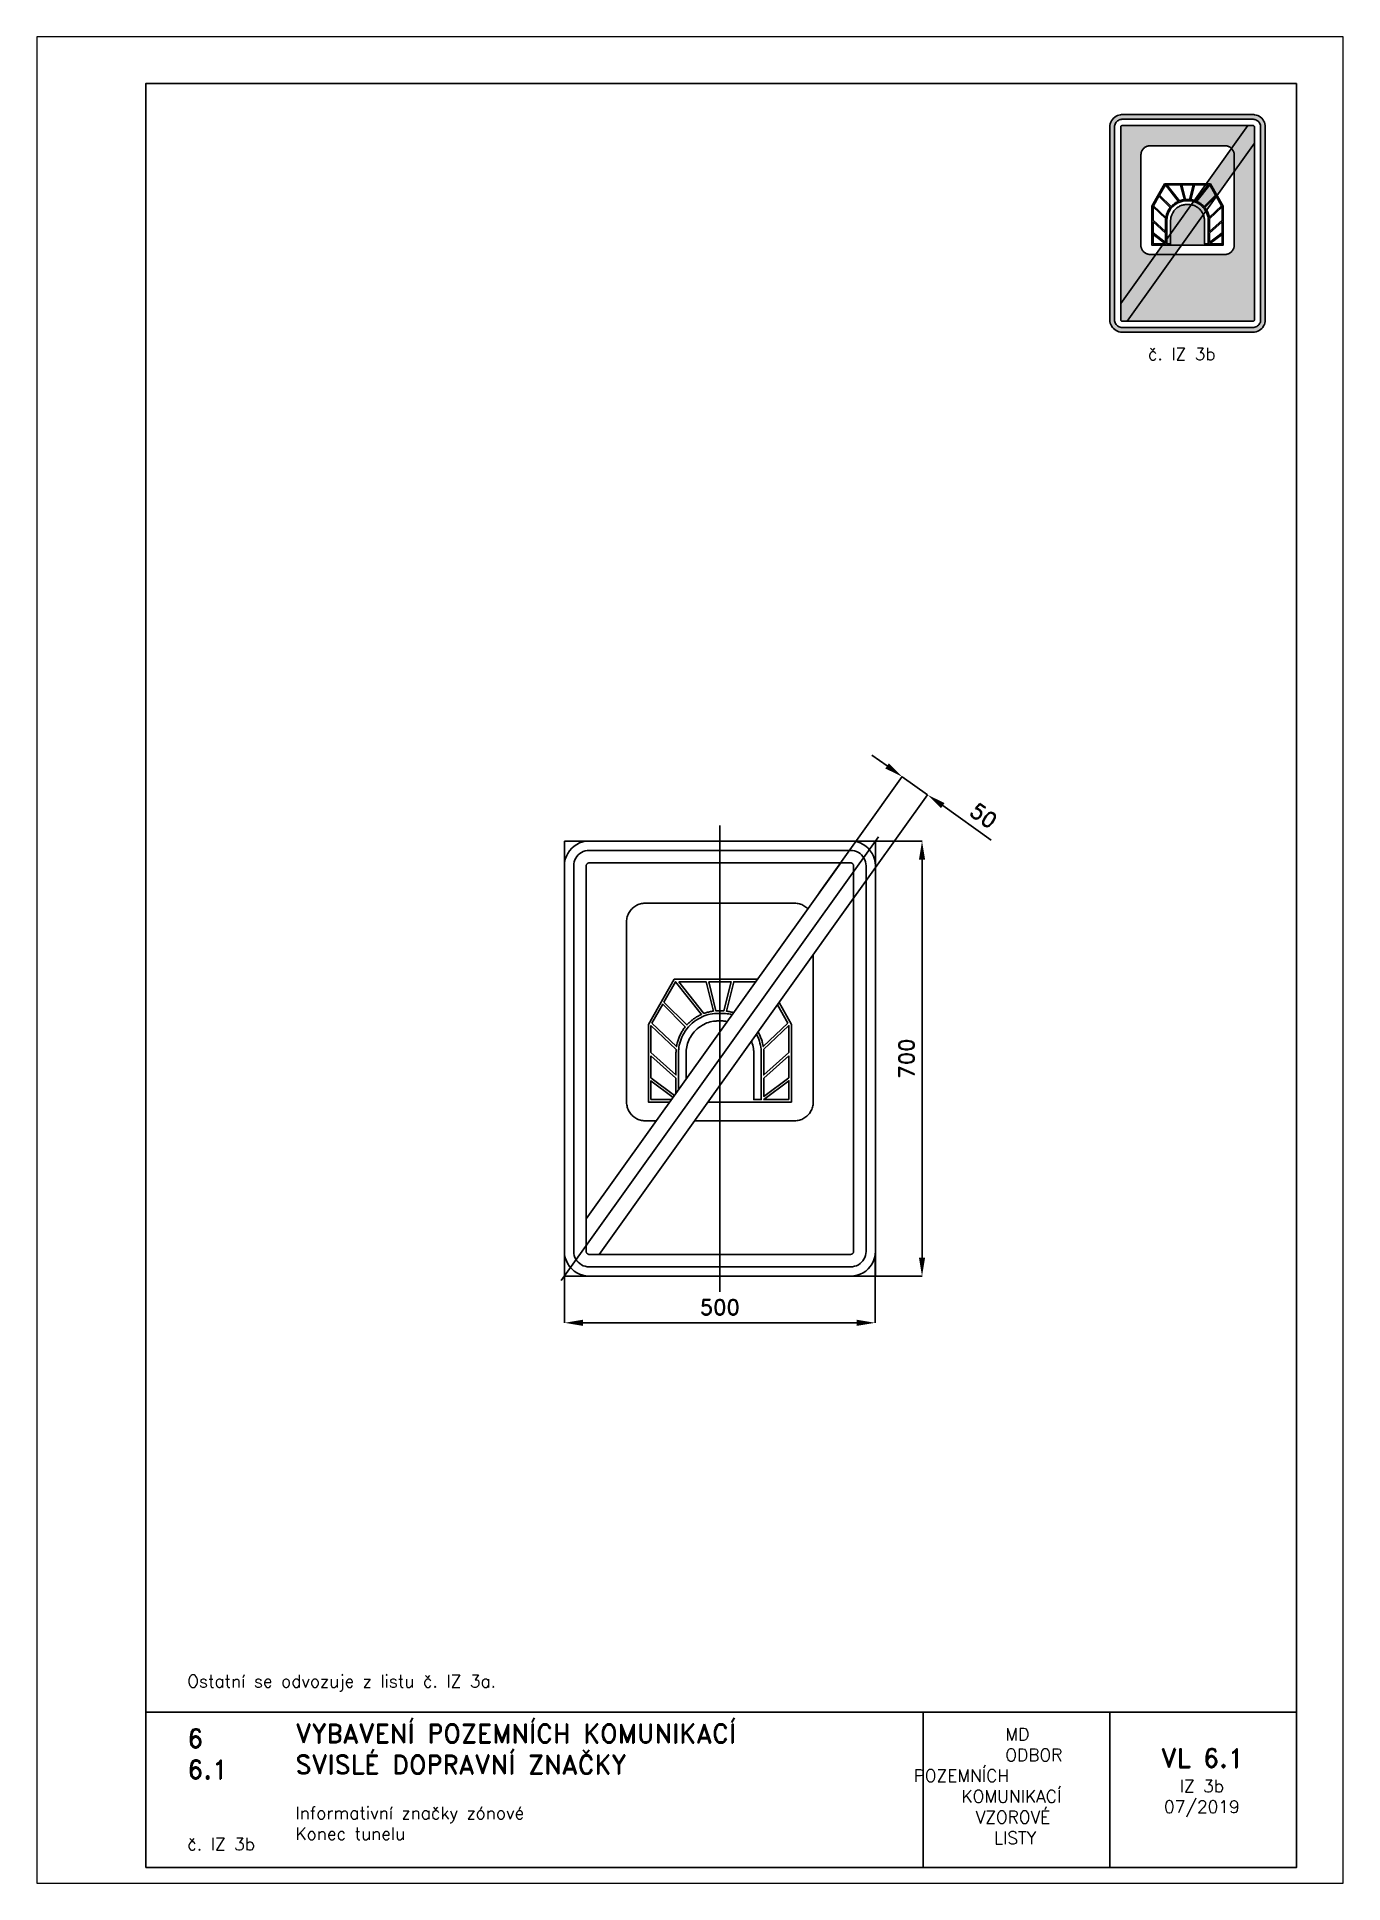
# Paper-space layout 'IZ 3b' of a CAD drawing. Header units: millimetres. Extents: x 0 to 210, y 0 to 297.
# The model-space entities are those that its viewports show. They can reach past a viewport. Long polylines and large blocks are cut down to what shows.
import ezdxf

# ---------------------------------------------------------------- set-up
doc = ezdxf.new("R2010")
doc.units = ezdxf.units.MM
doc.header["$LTSCALE"] = 5
doc.linetypes.add('ČERCHOVANÁX2', pattern=[2, 1, -0.5, 0, -0.5])
for name, color, linetype in [('Kóty', 2, 'Continuous'), ('Rozpiska', 7, 'Continuous'), ('Značka', 7, 'Continuous')]:
    doc.layers.add(name, color=color, linetype=linetype)
doc.layers.add('Rámeček', color=6, linetype='Continuous', plot=False)
doc.styles.get("Standard").update_dxf_attribs({"font": 'romand.shx', "height": 25})
doc.dimstyles.get("Standard").update_dxf_attribs({"dimtxt": 25, "dimasz": 30, "dimexe": 0.18, "dimexo": 0.0625, "dimgap": 12.5, "dimtad": 1, "dimdec": 0, "dimzin": 0, "dimdsep": 46, "dimtxsty": 'Standard', "dimcen": 0.09, "dimadec": 0, "dimazin": 0, "dimtfac": 1, "dimtdec": 0, "dimtofl": 0, "dimtmove": 0, "dimatfit": 3, "dimfxl": 1, "dimtolj": 1, "dimtzin": 0, "dimarcsym": 0})

psp = doc.layouts.new('IZ 3b')

# ---------------------------------------------------------------- texts
at = {"layer": 'Rozpiska', "color": 7, "attachment_point": 1}
for s, width, gutter_width, heights, insert, char_height in [('\\pi6.11905;č. IZ 3b', 25, 75, [0], (172.5, 247.003342), 2), ('\\P\\POstatní se odvozuje z listu č. IZ 3a.', 155.50107322, 100, [0], (24.169718, 40.150125), 2), ('6', 149.0421774, 100, [0], (24.169718, 24.771436), 3), ('{\\C6;VYBAVENÍ POZEMNÍCH KOMUNIKACÍ\\P}SVISLÉ DOPRAVNÍ ZNAČKY{\\H1.34524x; }', 149.0421774, 100, [0], (41.561669, 25.560725), 3), ('\\pi14.7414;{\\C6;MD\\P\\pi2.36044;}ODBOR POZEMNÍCH{\\H1.57143x; }\\P\\pi7.69378;KOMUNIKACÍ{\\H1.5x; }\\P\\pi9.97949;{\\C6;VZOROVÉ\\H1.47619x; \\H0.67742x;\\P\\pi12.93187;LISTY\\H1.26984x; }', 33.10184049, 100, [0], (140.953473, 24.94524), 2), ('\\pi1.03113;{\\H1.5x;\\C6;VL 6.1\\P\\pi4.07873;\\H0.66667x;IZ 3b\\H1.66666x; \\H0.6x;\\P\\pi1.5549;07/2019\\H1.80159x; }', 16.06225437, 100, [0], (179.655062, 21.609752), 2), ('6.1', 149.0421774, 100, [0], (24.169718, 19.777345), 3), ('{\\C6;Informativní značky zónové\\P}Konec tunelu{\\H1.83333x; }', 149.0421774, 100, [0], (41.561669, 12.285052), 2), ('{\\C6;č. IZ 3b}', 13.95660045, 100, [2.666667], (24.169718, 7.277566), 2)]:
    psp.add_mtext_dynamic_manual_height_columns(s, width=width, gutter_width=gutter_width, heights=heights, dxfattribs=dict(at, insert=insert, char_height=char_height))

msp = doc.modelspace()

# ---------------------------------------------------------------- blocks, each defined once
blk = doc.blocks.new('*D1')
at = {"layer": 'Defpoints', "color": 0, "transparency": 16777216}
for p in [(-250, -310), (249.8, -312.89655), (249.8, -425)]:
    blk.add_point(p, dxfattribs=at)
at = {"layer": 'Kóty', "color": 0, "lineweight": -2, "transparency": 16777216}
for p, q in [((-250, -310.0625), (-250, -425.18)), ((249.8, -312.95905), (249.8, -425.18)), ((-220, -425), (219.8, -425))]:
    blk.add_line(p, q, dxfattribs=at)
at = {"layer": 'Kóty', "color": 0, "transparency": 16777216}
for points in [[(-220, -420), (-220, -430), (-250, -425)], [(219.8, -420), (219.8, -430), (249.8, -425)]]:
    blk.add_solid(points, dxfattribs=at)
at = {"layer": 'Kóty', "color": 0, "transparency": 16777216, "insert": (-0.1, -400), "char_height": 25, "attachment_point": 5}
blk.add_mtext('\\A1;500', dxfattribs=at)
blk = doc.blocks.new('*D2')
at = {"layer": 'Defpoints', "color": 0, "transparency": 16777216}
for p in [(185.2, 350), (325, 350), (210, -350)]:
    blk.add_point(p, dxfattribs=at)
at = {"layer": 'Kóty', "color": 0, "lineweight": -2, "transparency": 16777216}
for p, q in [((185.3, 350), (325.2, 350)), ((325, -320), (325, 320)), ((210.1, -350), (325.2, -350))]:
    blk.add_line(p, q, dxfattribs=at)
at = {"layer": 'Kóty', "color": 0, "transparency": 16777216}
for points in [[(320, 320), (330, 320), (325, 350)], [(320, -320), (330, -320), (325, -350)]]:
    blk.add_solid(points, dxfattribs=at)
at = {"layer": 'Kóty', "color": 0, "transparency": 16777216, "insert": (300, 0), "char_height": 25, "attachment_point": 5, "rotation": 90}
blk.add_mtext('\\A1;700', dxfattribs=at)
blk = doc.blocks.new('*D3')
at = {"layer": 'Defpoints', "color": 0, "transparency": 16777216}
for p in [(333.9, 424.4), (159.6, 266.5), (200.3, 237.4)]:
    blk.add_point(p, dxfattribs=at)
at = {"layer": 'Kóty', "color": 0, "lineweight": -2, "transparency": 16777216}
for p, q in [((268.8, 470.9), (244.4, 488.4)), ((159.7, 266.6), (293.3, 453.6)), ((200.4, 237.5), (334, 424.6)), ((358.3, 407), (436, 351.5))]:
    blk.add_line(p, q, dxfattribs=at)
at = {"layer": 'Kóty', "color": 0, "transparency": 16777216}
for points in [[(271.7, 475), (265.9, 466.8), (293.2, 453.5)], [(361.2, 411.1), (355.4, 402.9), (333.9, 424.4)]]:
    blk.add_solid(points, dxfattribs=at)
at = {"layer": 'Kóty', "color": 0, "transparency": 16777216, "insert": (423.9, 390.9), "char_height": 25, "attachment_point": 5, "rotation": 324.4623}
blk.add_mtext('\\A1;50', dxfattribs=at)

# ---------------------------------------------------------------- dimensions: what is measured, and where the dimension line sits
at = {"layer": 'Kóty'}
dim = msp.add_aligned_dim(p1=(159.6, 266.5), p2=(200.3, 237.4), distance=229.8, dimstyle='Standard', dxfattribs=at)
dim.commit()
dim.dimension.update_dxf_attribs({"geometry": '*D3', "text_midpoint": (423.9, 390.9)})
dim = msp.add_linear_dim(base=(325, 350), p1=(210, -350), p2=(185.2, 350), angle=90, dimstyle='Standard', dxfattribs=at)
dim.commit()
dim.dimension.update_dxf_attribs({"geometry": '*D2', "text_midpoint": (300, 0)})
dim = msp.add_linear_dim(base=(249.8, -425), p1=(-250, -310), p2=(249.8, -312.9), dimstyle='Standard', dxfattribs=at)
dim.commit()
dim.dimension.update_dxf_attribs({"geometry": '*D1', "text_midpoint": (-0.1, -400)})

# ---------------------------------------------------------------- linework, layer by layer
at = {"layer": 'Kóty'}
msp.add_lwpolyline([(293.2, 453.5), (333.9, 424.4)], dxfattribs=at)
at = {"layer": 'Značka', "color": 6, "linetype": 'ČERCHOVANÁX2', "ltscale": 5}
for points in [[(-255, -356.9), (255, 356.9)], [(0, -375), (0, 375)]]:
    msp.add_lwpolyline(points, dxfattribs=at)
at = {"layer": 'Značka', "color": 5}
for points in [[(-210, -350), (-210.2, -350), (-210.3, -350, -0.032172), (-215.5, -349.6), (-220.6, -348.6), (-225.5, -346.9), (-230.1, -344.6), (-234.4, -341.7), (-238.3, -338.3), (-241.7, -334.4), (-244.6, -330.1), (-246.9, -325.5), (-248.6, -320.6), (-249.7, -315.5), (-250, -310.3), (-250, -310.2), (-250, -310), (-250, 310), (-250, 310.2), (-250, 310.3), (-249.6, 315.5), (-248.6, 320.6), (-246.9, 325.5), (-244.6, 330.1), (-241.7, 334.4), (-238.3, 338.3), (-234.4, 341.7), (-230.1, 344.6), (-225.5, 346.9), (-220.6, 348.6), (-215.5, 349.7, -0.036731), (-210.3, 350), (-210.2, 350), (-210, 350), (210, 350), (210.2, 350), (210.3, 350, -0.032172), (215.5, 349.6), (220.6, 348.6), (225.5, 346.9), (230.1, 344.6), (234.4, 341.7), (238.3, 338.3), (241.7, 334.4), (244.6, 330.1), (246.9, 325.5), (248.6, 320.6), (249.7, 315.5), (250, 310.3), (250, 310.2), (250, 310), (250, -310), (250, -310.2), (250, -310.3), (249.6, -315.5), (248.6, -320.6), (246.9, -325.5), (244.6, -330.1), (241.7, -334.4), (238.3, -338.3), (234.4, -341.7), (230.1, -344.6), (225.5, -346.9), (220.6, -348.6), (215.5, -349.7, -0.036734), (210.3, -350), (210.2, -350), (210, -350), (-210, -350)], [(-210, -335), (-210.1, -335), (-210.2, -335, -0.03216), (-213.4, -334.8), (-216.6, -334.1), (-219.7, -333.1), (-222.6, -331.6), (-225.3, -329.8), (-227.7, -327.7), (-229.8, -325.3), (-231.6, -322.6), (-233.1, -319.7), (-234.1, -316.6), (-234.8, -313.4), (-235, -310.2), (-235, -310.1), (-235, -310), (-235, 310), (-235, 310.1), (-235, 310.2), (-234.8, 313.4), (-234.1, 316.6), (-233.1, 319.7), (-231.6, 322.6), (-229.8, 325.3), (-227.7, 327.7), (-225.3, 329.8), (-222.6, 331.6), (-219.7, 333.1), (-216.6, 334.1), (-213.4, 334.8, -0.036729), (-210.2, 335), (-210.1, 335), (-210, 335), (210, 335), (210.1, 335), (210.2, 335, -0.032179), (213.4, 334.8), (216.6, 334.1), (219.7, 333.1), (222.6, 331.6), (225.3, 329.8), (227.7, 327.7), (229.8, 325.3), (231.6, 322.6), (233.1, 319.7), (234.1, 316.6), (234.8, 313.4), (235, 310.2), (235, 310.1), (235, 310), (235, -310), (235, -310.1), (235, -310.2), (234.8, -313.4), (234.1, -316.6), (233.1, -319.7), (231.6, -322.6), (229.8, -325.3), (227.7, -327.7), (225.3, -329.8), (222.6, -331.6), (219.7, -333.1), (216.6, -334.1), (213.4, -334.8), (210.2, -335), (210.1, -335), (210, -335), (-210, -335)], [(-120, -100), (-120.1, -100), (-120.2, -100, -0.032179), (-124.1, -99.7, -0.03545), (-127.9, -98.9, -0.036265), (-131.6, -97.7, -0.034416), (-135.1, -95.9, -0.033726), (-138.3, -93.8, -0.034084), (-141.2, -91.2, -0.034206), (-143.8, -88.3, -0.034232), (-145.9, -85.1, -0.034049), (-147.7, -81.6, -0.033414), (-148.9, -77.9, -0.034126), (-149.7, -74.1, -0.036749), (-150, -70.2), (-150, -70.1), (-150, -70), (-150, 220), (-150, 220.1), (-150, 220.2, -0.03218), (-149.7, 224.1, -0.035444), (-148.9, 227.9, -0.036268), (-147.7, 231.6, -0.03441), (-145.9, 235.1, -0.03371), (-143.8, 238.3, -0.034082), (-141.2, 241.2, -0.034212), (-138.3, 243.8, -0.034232), (-135.1, 245.9, -0.034029), (-131.6, 247.7, -0.033416), (-127.9, 248.9, -0.034113), (-124.1, 249.7, -0.036749), (-120.2, 250), (-120.1, 250), (-120, 250), (120, 250), (120.1, 250), (120.2, 250, -0.032179), (124.1, 249.7, -0.035456), (127.9, 248.9, -0.036267), (131.6, 247.7, -0.034428), (135.1, 245.9, -0.033733), (138.3, 243.8, -0.034076), (141.2, 241.2, -0.002622), (141.4, 241, -0.002622)], [(150, 167), (150, -70), (150, -70.1), (150, -70.2, -0.032179), (149.7, -74.1, -0.035456), (148.9, -77.9, -0.036267), (147.7, -81.6, -0.034428), (145.9, -85.1, -0.033733), (143.8, -88.3, -0.034076), (141.2, -91.2, -0.034203), (138.3, -93.8, -0.034226), (135.1, -95.9, -0.034049), (131.6, -97.7, -0.033417), (127.9, -98.9, -0.034126), (124.1, -99.7, -0.036741), (120.2, -100), (120.1, -100), (120, -100), (-40.7, -100)], [(-89.9, 91), (-53, 54.1), (-52, 55.2), (-51, 56.3, -0.022712), (-46.8, 60.2, -0.021941), (-42.3, 63.8, -0.02274), (-37.4, 67.1, -0.025175), (-32.3, 69.8), (-31, 70.4), (-29.7, 71), (-71.3, 123.7), (-89.9, 91)], [(-66.2, 123.7), (-22.2, 123.7), (-10.4, 76.4), (-11.2, 76.3), (-11.9, 76.2, 0.012468), (-15.1, 75.6, 0.012044), (-18.2, 74.9, 0.012451), (-21.3, 74.1, 0.013819), (-24.3, 73.2), (-25.1, 72.9), (-25.8, 72.6), (-66.2, 123.7)], [(57.6, 123.7), (22.2, 123.7), (10.4, 76.4), (11.2, 76.3), (11.9, 76.2, -0.012468), (15.1, 75.6, -0.012044), (18.2, 74.9, -0.012451), (21.3, 74.1, -0.003583), (22.1, 73.9)], [(-109.3, 57), (-69.7, 19.4, -0.001751), (-69.4, 21.2, -0.00523), (-69, 22.9, -0.027342), (-67.2, 29.6, -0.026465), (-64.7, 36.1, -0.027411), (-61.6, 42.4, -0.030338), (-57.8, 48.3), (-56.7, 49.7), (-55.6, 51.1), (-92, 87.4), (-109.3, 57)], [(19.7, 70.6, 0.050287), (8.8, 72.5, 0.012219), (5.4, 72.7), (2, 72.8), (-2, 72.8), (-5.4, 72.7, 0.010754), (-8.8, 72.5, 0.055712), (-22, 69.8, 0.056163), (-34.3, 64.2, 0.069692), (-47.7, 54, 0.068357), (-57.9, 40.6, 0.056428), (-63.6, 28.2, 0.061122), (-66.2, 15, 0.0122), (-66.5, 11.7, 0.004078), (-66.6, 8.3), (-66.6, -50.2)], [(-54.5, -33.3), (-54.5, 8.3, -0.003561), (-54.4, 11, -0.010733), (-54.2, 13.8, -0.055718), (-52, 24.5, -0.056167), (-47.4, 34.5, -0.069687), (-39.2, 45.4, -0.068351), (-28.2, 53.7, -0.056425), (-18.2, 58.3, -0.061123), (-7.5, 60.4, -0.012192), (-4.8, 60.6), (-2, 60.7), (2, 60.7), (4.8, 60.6, -0.010744), (7.5, 60.4, -0.023121), (12, 59.8, -0.023121)], [(-111, 10.1), (-70.6, -26.2), (-70.6, 8.3), (-70.6, 8.6), (-70.6, 8.9, -0.004826), (-70.6, 10.1, -0.004679), (-70.5, 11.4, -0.004857), (-70.5, 12.6, -0.00536), (-70.4, 13.9, -0.000981), (-70.4, 14.2), (-70.3, 14.5), (-111, 53.1), (-111, 10.1)], [(50.7, 28, -0.01923), (52, 24.5, -0.061124), (54.2, 13.8, -0.012204), (54.4, 11, -0.004073), (54.5, 8.3), (54.5, -66), (66.6, -66), (66.6, 8.3, 0.00358), (66.5, 11.7, 0.010725), (66.2, 15, 0.055715), (63.5, 28.2, 0.049621), (58.7, 39.2)], [(109.3, 57), (69.7, 19.4), (69.4, 21.2, 0.00523), (69, 22.9, 0.027342), (67.2, 29.6, 0.026465), (64.7, 36.1, 0.027411), (61.6, 42.4, 0.002164), (61.3, 42.8, 0.002164)], [(111, 10.1), (70.6, -26.2), (70.6, 8.3), (70.6, 8.6), (70.6, 8.9, 0.004826), (70.6, 10.1, 0.004679), (70.5, 11.4, 0.004857), (70.5, 12.6, 0.00536), (70.4, 13.9), (70.4, 14.2), (70.3, 14.5), (111, 53.1), (111, 10.1)]]:
    msp.add_lwpolyline(points, format="xyb", dxfattribs=at)
at = {"layer": 'Značka', "color": 6, "linetype": 'ČERCHOVANÁX2', "ltscale": 5}
msp.add_lwpolyline([(-250, -350), (250, -350), (250, 350), (-250, 350)], close=True, dxfattribs=at)
at = {"layer": 'Značka', "color": 5}
for points in [[(-210, -315), (210, -315), (210, -315), (210, -315), (210.7, -315), (211.3, -314.8), (211.9, -314.6), (212.5, -314.3), (213.1, -314), (213.5, -313.5), (214, -313.1), (214.3, -312.5), (214.6, -311.9), (214.8, -311.3), (215, -310.7), (215, -310), (215, -310), (215, -310), (215, 310), (215, 310), (215, 310), (215, 310.7), (214.8, 311.3), (214.6, 311.9), (214.3, 312.5), (214, 313), (213.5, 313.5), (213.1, 314), (212.5, 314.3), (211.9, 314.6), (211.3, 314.8), (210.7, 315), (210, 315), (210, 315), (210, 315), (-210, 315), (-210, 315), (-210, 315), (-210.7, 315), (-211.3, 314.8), (-211.9, 314.6), (-212.5, 314.3), (-213.1, 314), (-213.5, 313.5), (-214, 313), (-214.3, 312.5), (-214.6, 311.9), (-214.8, 311.3), (-215, 310.7), (-215, 310), (-215, 310), (-215, 310), (-215, -310), (-215, -310), (-215, -310), (-215, -310.7), (-214.8, -311.3), (-214.6, -311.9), (-214.3, -312.5), (-214, -313.1), (-213.5, -313.5), (-213.1, -314), (-212.5, -314.3), (-211.9, -314.6), (-211.3, -314.8), (-210.7, -315), (-210, -315), (-210, -315), (-210, -315)], [(-73.6, 127.7), (-115, 55.1), (-115, -70), (-80.7, -70)], [(60.5, 127.7), (-73.6, 127.7)], [(-18, 123.7), (18, 123.7), (6.3, 76.7), (6.1, 76.8), (5.9, 76.8), (5, 76.8), (4.2, 76.8), (3.3, 76.9), (2.4, 76.9), (2.2, 76.9), (2, 76.9), (-2, 76.9), (-2.2, 76.9), (-2.4, 76.9), (-3.3, 76.9), (-4.2, 76.8), (-5, 76.8), (-5.9, 76.8), (-6.1, 76.8), (-6.3, 76.7), (-18, 123.7)], [(-19.3, -70), (0, -70), (115, -70), (115, 55.1), (95.1, 90.1)], [(92.5, 86.5), (109.3, 57)], [(-111, 4.6), (-70.6, -31.7), (-70.6, -55.8)], [(-73, -59.2), (-111, -30.7), (-111, 4.6)], [(111, 4.6), (70.6, -31.7), (70.6, -60.9), (111, -30.7), (111, 4.6)], [(-75.3, -62.4), (-111, -35.7), (-111, -66)], [(111, -66), (70.6, -66), (111, -35.7), (111, -66)], [(-111, -66), (-77.8, -66)], [(-102.2, -100), (-120, -100)]]:
    msp.add_lwpolyline(points, dxfattribs=at)
at = {"layer": 'Značka', "color": 1}
msp.add_lwpolyline([(-194.3, -315), (215, 258), (215, 310), (215, 310), (215, 310), (214.9, 310.7), (214.8, 311.3), (214.6, 311.9), (214.3, 312.5), (214, 313), (213.5, 313.5), (213.1, 314), (212.5, 314.3), (211.9, 314.6), (211.9, 314.6), (211.9, 314.6), (211.8, 314.7), (211.6, 314.7), (211.5, 314.8), (211.3, 314.8), (211.2, 314.9), (211, 314.9), (210.8, 314.9), (210.7, 315), (210.5, 315), (210.4, 315), (210.2, 315), (210.1, 315), (210.1, 315), (210, 315), (210, 315), (210, 315), (194.3, 315), (-215, -258), (-215, -310), (-215, -310), (-215, -310), (-215, -310.7), (-214.8, -311.3), (-214.6, -311.9), (-214.3, -312.5), (-214, -313.1), (-213.5, -313.5), (-213.1, -314), (-212.5, -314.3), (-211.9, -314.6), (-211.3, -314.8), (-211.3, -314.8), (-211.3, -314.8), (-211.1, -314.9), (-211, -314.9), (-210.8, -314.9), (-210.7, -315), (-210.5, -315), (-210.4, -315), (-210.2, -315), (-210.1, -315), (-210.1, -315), (-210, -315), (-210, -315), (-210, -315), (-194.3, -315)], dxfattribs=at)

msp.set_redraw_order([(e.dxf.handle, doc.entitydb.next_handle()) for e in msp.query("TEXT MTEXT ATTDEF DIMENSION ARC_DIMENSION")])  # texts and dimensions are drawn at this point

# ---------------------------------------------------------------- hatches: boundary and pattern name
at = {"layer": 'Značka'}
h = psp.add_hatch(color=170, dxfattribs=at)
h.dxf.hatch_style = 1
edge = h.paths.add_edge_path(flags=0)
edge.add_line((179, 262), (178.9941, 262))
edge.add_line((178.9941, 262), (178.9882, 262.00005))
edge.add_arc((178.996536, 263.509733), 1.509706, 262.31125373, 269.68363912, ccw=False)
edge.add_arc((178.977942, 263.374087), 1.372792, 254.20184104, 262.32289021, ccw=False)
edge.add_arc((178.940715, 263.351725), 1.341469, 247.16411079, 255.47186456, ccw=False)
edge.add_arc((178.968565, 263.417997), 1.413355, 239.28176133, 247.16621556, ccw=False)
edge.add_arc((178.963946, 263.453736), 1.441891, 232.43846883, 240.16503875, ccw=False)
edge.add_arc((178.954306, 263.441753), 1.426516, 224.64346362, 232.45196399, ccw=False)
edge.add_arc((178.937503, 263.452011), 1.421897, 217.57699165, 225.41339691, ccw=False)
edge.add_arc((178.93629, 263.450999), 1.420319, 209.7320427, 217.57446843, ccw=False)
edge.add_arc((178.933016, 263.471112), 1.427579, 202.69787264, 210.49820066, ccw=False)
edge.add_arc((178.959345, 263.481941), 1.456047, 195.03619981, 202.69120773, ccw=False)
edge.add_arc((178.92624, 263.49355), 1.427225, 188.01293858, 195.83109924, ccw=False)
edge.add_arc((178.821768, 263.479039), 1.321749, 179.60289096, 188.02133017, ccw=False)
edge.add_line((177.50005, 263.4882), (177.5, 263.4941))
edge.add_line((177.5, 263.4941), (177.5, 263.5))
edge.add_line((177.5, 263.5), (177.5, 278))
edge.add_line((177.5, 278), (177.5, 278.0059))
edge.add_line((177.5, 278.0059), (177.50005, 278.0118))
edge.add_arc((179.009705, 278.003466), 1.509678, 172.31118505, 179.68370781, ccw=False)
edge.add_arc((178.874295, 278.022015), 1.373004, 164.20247051, 172.32226075, ccw=False)
edge.add_arc((178.851627, 278.059318), 1.341366, 157.16379036, 165.47218499, ccw=False)
edge.add_arc((178.918206, 278.031329), 1.413589, 149.28241373, 157.16556316, ccw=False)
edge.add_arc((178.954312, 278.03567), 1.442583, 142.4403231, 150.16318447, ccw=False)
edge.add_arc((178.941825, 278.04563), 1.426612, 134.64372688, 142.45170074, ccw=False)
edge.add_arc((178.95186, 278.062669), 1.421669, 127.57636213, 135.41402642, ccw=False)
edge.add_arc((178.951004, 278.063703), 1.420327, 119.73206559, 127.57444554, ccw=False)
edge.add_arc((178.971481, 278.066248), 1.428399, 112.70011604, 120.49595727, ccw=False)
edge.add_arc((178.981903, 278.040766), 1.45593, 105.03589076, 112.69151678, ccw=False)
edge.add_arc((178.993665, 278.073219), 1.427776, 98.01444943, 105.82958839, ccw=False)
edge.add_arc((178.979039, 278.178232), 1.321749, 89.60289096, 98.02133017, ccw=False)
edge.add_line((178.9882, 279.49995), (178.9941, 279.5))
edge.add_line((178.9941, 279.5), (179, 279.5))
edge.add_line((179, 279.5), (191, 279.5))
edge.add_line((191, 279.5), (191.0059, 279.5))
edge.add_line((191.0059, 279.5), (191.0118, 279.49995))
edge.add_arc((191.003465, 277.990281), 1.509692, 82.31121939, 89.68367347, ccw=False)
edge.add_arc((191.022111, 278.126167), 1.372533, 74.20107425, 82.32365701, ccw=False)
edge.add_arc((191.059302, 278.148324), 1.341418, 67.16395058, 75.47202478, ccw=False)
edge.add_arc((191.031662, 278.082454), 1.412852, 59.28035352, 67.16762337, ccw=False)
edge.add_arc((191.036206, 278.046492), 1.441618, 52.43773628, 60.1657713, ccw=False)
edge.add_arc((191.045466, 278.05799), 1.426859, 44.64440218, 52.45102543, ccw=False)
edge.add_arc((191.062435, 278.047934), 1.42198, 37.57722056, 45.41316799, ccw=False)
edge.add_arc((191.063102, 278.048596), 1.421048, 29.73405715, 37.57245398, ccw=False)
edge.add_arc((191.065907, 278.028348), 1.42878, 22.70115762, 30.49491569, ccw=False)
edge.add_arc((191.040721, 278.018081), 1.455978, 15.03601667, 22.69139087, ccw=False)
edge.add_arc((191.073129, 278.006316), 1.427868, 8.01470123, 15.82933658, ccw=False)
edge.add_arc((191.178204, 278.020959), 1.321778, -0.39701749, 8.02123862, ccw=False)
edge.add_line((192.49995, 278.0118), (192.5, 278.0059))
edge.add_line((192.5, 278.0059), (192.5, 278))
edge.add_line((192.5, 278), (192.5, 263.5))
edge.add_line((192.5, 263.5), (192.5, 263.4941))
edge.add_line((192.5, 263.4941), (192.49995, 263.4882))
edge.add_arc((190.990281, 263.496535), 1.509692, 352.31121939, 359.68367347, ccw=False)
edge.add_arc((191.126167, 263.477889), 1.372533, 344.20107425, 352.32365701, ccw=False)
edge.add_arc((191.148324, 263.440698), 1.341418, 337.16395058, 345.47202478, ccw=False)
edge.add_arc((191.082454, 263.468338), 1.412852, 329.28035352, 337.16762337, ccw=False)
edge.add_arc((191.046492, 263.463794), 1.441618, 322.43773628, 330.1657713, ccw=False)
edge.add_arc((191.05799, 263.454534), 1.426859, 314.64440218, 322.45102543, ccw=False)
edge.add_arc((191.047903, 263.437599), 1.422026, 307.57734646, 315.41304209, ccw=False)
edge.add_arc((191.048849, 263.436518), 1.420592, 299.73279812, 307.57371301, ccw=False)
edge.add_arc((191.028888, 263.433016), 1.427579, 292.69787264, 300.49820066, ccw=False)
edge.add_arc((191.018111, 263.459193), 1.455886, 285.03577629, 292.69163125, ccw=False)
edge.add_arc((191.00645, 263.42624), 1.427225, 278.01293858, 285.83109924, ccw=False)
edge.add_arc((191.020942, 263.322051), 1.322033, 269.60379502, 278.02042611, ccw=False)
edge.add_line((191.0118, 262.00005), (191.0059, 262))
edge.add_line((191.0059, 262), (191, 262))
edge.add_line((191, 262), (179, 262))
edge = h.paths.add_edge_path()
edge.add_line((174.5, 249.5), (174.49, 249.500025))
edge.add_line((174.49, 249.500025), (174.485, 249.50006))
edge.add_arc((174.495429, 251.527429), 2.027396, 262.33462739, 269.70527279, ccw=False)
edge.add_line((174.225, 249.51815), (173.97, 249.570885))
edge.add_line((173.97, 249.570885), (173.725, 249.653865))
edge.add_line((173.725, 249.653865), (173.495, 249.770575))
edge.add_line((173.495, 249.770575), (173.28, 249.9143))
edge.add_line((173.28, 249.9143), (173.085, 250.085785))
edge.add_line((173.085, 250.085785), (172.915, 250.27987))
edge.add_line((172.915, 250.27987), (172.77, 250.49547))
edge.add_line((172.77, 250.49547), (172.655, 250.726975))
edge.add_line((172.655, 250.726975), (172.57, 250.972255))
edge.add_line((172.57, 250.972255), (172.515, 251.226165))
edge.add_line((172.515, 251.226165), (172.5, 251.4843))
edge.add_line((172.5, 251.4843), (172.5, 251.49215))
edge.add_line((172.5, 251.49215), (172.5, 251.5))
edge.add_line((172.5, 251.5), (172.5, 282.5))
edge.add_line((172.5, 282.5), (172.5, 282.50785))
edge.add_line((172.5, 282.50785), (172.5, 282.5157))
edge.add_line((172.5, 282.5157), (172.52, 282.77395))
edge.add_line((172.52, 282.77395), (172.57, 283.02775))
edge.add_line((172.57, 283.02775), (172.655, 283.2732))
edge.add_line((172.655, 283.2732), (172.77, 283.50455))
edge.add_line((172.77, 283.50455), (172.915, 283.7201))
edge.add_line((172.915, 283.7201), (173.085, 283.9142))
edge.add_line((173.085, 283.9142), (173.28, 284.08585))
edge.add_line((173.28, 284.08585), (173.495, 284.22945))
edge.add_line((173.495, 284.22945), (173.725, 284.3453))
edge.add_line((173.725, 284.3453), (173.97, 284.4291))
edge.add_line((173.97, 284.4291), (174.225, 284.4827))
edge.add_arc((174.472249, 282.724095), 1.775901, 89.58860905, 98.00297429, ccw=False)
edge.add_line((174.485, 284.49995), (174.49, 284.5))
edge.add_line((174.49, 284.5), (174.5, 284.5))
edge.add_line((174.5, 284.5), (195.5, 284.5))
edge.add_line((195.5, 284.5), (195.51, 284.5))
edge.add_line((195.51, 284.5), (195.515, 284.49995))
edge.add_arc((195.504494, 282.472576), 2.027402, 82.33243433, 89.70307973, ccw=False)
edge.add_line((195.775, 284.48185), (196.03, 284.4291))
edge.add_line((196.03, 284.4291), (196.275, 284.34615))
edge.add_line((196.275, 284.34615), (196.505, 284.22945))
edge.add_line((196.505, 284.22945), (196.72, 284.0857))
edge.add_line((196.72, 284.0857), (196.915, 283.9142))
edge.add_line((196.915, 283.9142), (197.085, 283.72015))
edge.add_line((197.085, 283.72015), (197.23, 283.50455))
edge.add_line((197.23, 283.50455), (197.345, 283.273))
edge.add_line((197.345, 283.273), (197.43, 283.02775))
edge.add_line((197.43, 283.02775), (197.485, 282.77385))
edge.add_line((197.485, 282.77385), (197.5, 282.5157))
edge.add_line((197.5, 282.5157), (197.5, 282.50785))
edge.add_line((197.5, 282.50785), (197.5, 282.5))
edge.add_line((197.5, 282.5), (197.5, 251.5))
edge.add_line((197.5, 251.5), (197.5, 251.49215))
edge.add_line((197.5, 251.49215), (197.5, 251.4843))
edge.add_line((197.5, 251.4843), (197.48, 251.226045))
edge.add_line((197.48, 251.226045), (197.43, 250.972255))
edge.add_line((197.43, 250.972255), (197.345, 250.72682))
edge.add_line((197.345, 250.72682), (197.23, 250.49547))
edge.add_line((197.23, 250.49547), (197.085, 250.279915))
edge.add_line((197.085, 250.279915), (196.915, 250.085785))
edge.add_line((196.915, 250.085785), (196.72, 249.91414))
edge.add_line((196.72, 249.91414), (196.505, 249.770575))
edge.add_line((196.505, 249.770575), (196.275, 249.654695))
edge.add_line((196.275, 249.654695), (196.03, 249.570885))
edge.add_line((196.03, 249.570885), (195.775, 249.51729))
edge.add_arc((195.527897, 251.27576), 1.775747, 269.58387766, 277.99892953, ccw=False)
edge.add_line((195.515, 249.50006), (195.51, 249.50002))
edge.add_line((195.51, 249.50002), (195.5, 249.5))
edge.add_line((195.5, 249.5), (174.5, 249.5))
edge = h.paths.add_edge_path(flags=16)
edge.add_line((174.5, 250.25), (174.495, 250.250015))
edge.add_line((174.495, 250.250015), (174.49, 250.25004))
edge.add_arc((174.49779, 251.498183), 1.248168, 262.2744055, 269.64241802, ccw=False)
edge.add_line((174.33, 250.261345), (174.17, 250.294305))
edge.add_line((174.17, 250.294305), (174.015, 250.346165))
edge.add_line((174.015, 250.346165), (173.87, 250.41911))
edge.add_line((173.87, 250.41911), (173.735, 250.50894))
edge.add_line((173.735, 250.50894), (173.615, 250.616115))
edge.add_line((173.615, 250.616115), (173.51, 250.73742))
edge.add_line((173.51, 250.73742), (173.42, 250.87217))
edge.add_line((173.42, 250.87217), (173.345, 251.01686))
edge.add_line((173.345, 251.01686), (173.295, 251.17016))
edge.add_line((173.295, 251.17016), (173.26, 251.32885))
edge.add_line((173.26, 251.32885), (173.25, 251.4902))
edge.add_line((173.25, 251.4902), (173.25, 251.4951))
edge.add_line((173.25, 251.4951), (173.25, 251.5))
edge.add_line((173.25, 251.5), (173.25, 282.5))
edge.add_line((173.25, 282.5), (173.25, 282.5049))
edge.add_line((173.25, 282.5049), (173.25, 282.5098))
edge.add_line((173.25, 282.5098), (173.26, 282.6712))
edge.add_line((173.26, 282.6712), (173.295, 282.82985))
edge.add_line((173.295, 282.82985), (173.345, 282.98325))
edge.add_line((173.345, 282.98325), (173.42, 283.12785))
edge.add_line((173.42, 283.12785), (173.51, 283.26255))
edge.add_line((173.51, 283.26255), (173.615, 283.3839))
edge.add_line((173.615, 283.3839), (173.735, 283.49115))
edge.add_line((173.735, 283.49115), (173.87, 283.5809))
edge.add_line((173.87, 283.5809), (174.015, 283.6533))
edge.add_line((174.015, 283.6533), (174.17, 283.7057))
edge.add_line((174.17, 283.7057), (174.33, 283.7392))
edge.add_arc((174.483073, 282.656978), 1.092994, 89.63687534, 98.05069129, ccw=False)
edge.add_line((174.49, 283.74995), (174.495, 283.75))
edge.add_line((174.495, 283.75), (174.5, 283.75))
edge.add_line((174.5, 283.75), (195.5, 283.75))
edge.add_line((195.5, 283.75), (195.505, 283.75))
edge.add_line((195.505, 283.75), (195.51, 283.74995))
edge.add_arc((195.5023, 282.502537), 1.247437, 82.27403501, 89.64635172, ccw=False)
edge.add_line((195.67, 283.73865), (195.83, 283.7057))
edge.add_line((195.83, 283.7057), (195.985, 283.65385))
edge.add_line((195.985, 283.65385), (196.13, 283.5809))
edge.add_line((196.13, 283.5809), (196.265, 283.49105))
edge.add_line((196.265, 283.49105), (196.385, 283.3839))
edge.add_line((196.385, 283.3839), (196.49, 283.2626))
edge.add_line((196.49, 283.2626), (196.58, 283.12785))
edge.add_line((196.58, 283.12785), (196.655, 282.98315))
edge.add_line((196.655, 282.98315), (196.705, 282.82985))
edge.add_line((196.705, 282.82985), (196.74, 282.67115))
edge.add_line((196.74, 282.67115), (196.75, 282.5098))
edge.add_line((196.75, 282.5098), (196.75, 282.5049))
edge.add_line((196.75, 282.5049), (196.75, 282.5))
edge.add_line((196.75, 282.5), (196.75, 251.5))
edge.add_line((196.75, 251.5), (196.75, 251.4951))
edge.add_line((196.75, 251.4951), (196.75, 251.4902))
edge.add_line((196.75, 251.4902), (196.74, 251.3288))
edge.add_line((196.74, 251.3288), (196.705, 251.17016))
edge.add_line((196.705, 251.17016), (196.655, 251.01676))
edge.add_line((196.655, 251.01676), (196.58, 250.87217))
edge.add_line((196.58, 250.87217), (196.49, 250.737445))
edge.add_line((196.49, 250.737445), (196.385, 250.616115))
edge.add_line((196.385, 250.616115), (196.265, 250.508835))
edge.add_line((196.265, 250.508835), (196.13, 250.41911))
edge.add_line((196.13, 250.41911), (195.985, 250.346685))
edge.add_line((195.985, 250.346685), (195.83, 250.294305))
edge.add_line((195.83, 250.294305), (195.67, 250.260805))
edge.add_line((195.67, 250.260805), (195.51, 250.25004))
edge.add_line((195.51, 250.25004), (195.505, 250.250015))
edge.add_line((195.505, 250.250015), (195.5, 250.25))
edge.add_line((195.5, 250.25), (174.5, 250.25))
h.paths.add_polyline_path([(174.5, 251.25), (195.5, 251.25), (195.535, 251.25225), (195.565, 251.25885), (195.595, 251.26925), (195.625, 251.2838), (195.655, 251.3018), (195.675, 251.3232), (195.7, 251.3475), (195.715, 251.37445), (195.73, 251.40335), (195.74, 251.43405), (195.75, 251.46575), (195.75, 251.49805), (195.75, 251.499), (195.75, 251.5), (195.75, 282.5), (195.75, 282.501), (195.75, 282.50195), (195.75, 282.53425), (195.74, 282.56595), (195.73, 282.59665), (195.715, 282.62555), (195.7, 282.6525), (195.675, 282.6768), (195.655, 282.69825), (195.625, 282.7162), (195.595, 282.73065), (195.565, 282.74115), (195.535, 282.74785), (195.5, 282.75), (174.5, 282.75), (174.465, 282.74775), (174.435, 282.74115), (174.405, 282.73075), (174.375, 282.7162), (174.345, 282.6982), (174.325, 282.6768), (174.3, 282.6525), (174.285, 282.62555), (174.27, 282.59665), (174.26, 282.56595), (174.25, 282.53425), (174.25, 282.50195), (174.25, 282.501), (174.25, 282.5), (174.25, 251.5), (174.25, 251.499), (174.25, 251.49805), (174.25, 251.46575), (174.26, 251.43405), (174.27, 251.40335), (174.285, 251.37445), (174.3, 251.3475), (174.325, 251.3232), (174.345, 251.30175), (174.375, 251.2838), (174.405, 251.26935), (174.435, 251.25885), (174.465, 251.25215)], flags=0)
h = psp.add_hatch(color=170, dxfattribs=at)
h.dxf.hatch_style = 1
edge = h.paths.add_edge_path(flags=16)
edge.add_line((179, 262), (178.9941, 262))
edge.add_line((178.9941, 262), (178.9882, 262.00005))
edge.add_arc((178.996536, 263.509733), 1.509706, 262.31125373, 269.68363912, ccw=False)
edge.add_arc((178.977942, 263.374087), 1.372792, 254.20184104, 262.32289021, ccw=False)
edge.add_arc((178.940715, 263.351725), 1.341469, 247.16411079, 255.47186456, ccw=False)
edge.add_arc((178.968565, 263.417997), 1.413355, 239.28176133, 247.16621556, ccw=False)
edge.add_arc((178.963946, 263.453736), 1.441891, 232.43846883, 240.16503875, ccw=False)
edge.add_arc((178.954306, 263.441753), 1.426516, 224.64346362, 232.45196399, ccw=False)
edge.add_arc((178.937503, 263.452011), 1.421897, 217.57699165, 225.41339691, ccw=False)
edge.add_arc((178.93629, 263.450999), 1.420319, 209.7320427, 217.57446843, ccw=False)
edge.add_arc((178.933016, 263.471112), 1.427579, 202.69787264, 210.49820066, ccw=False)
edge.add_arc((178.959345, 263.481941), 1.456047, 195.03619981, 202.69120773, ccw=False)
edge.add_arc((178.92624, 263.49355), 1.427225, 188.01293858, 195.83109924, ccw=False)
edge.add_arc((178.821768, 263.479039), 1.321749, 179.60289096, 188.02133017, ccw=False)
edge.add_line((177.50005, 263.4882), (177.5, 263.4941))
edge.add_line((177.5, 263.4941), (177.5, 263.5))
edge.add_line((177.5, 263.5), (177.5, 278))
edge.add_line((177.5, 278), (177.5, 278.0059))
edge.add_line((177.5, 278.0059), (177.50005, 278.0118))
edge.add_arc((179.009705, 278.003466), 1.509678, 172.31118505, 179.68370781, ccw=False)
edge.add_arc((178.874295, 278.022015), 1.373004, 164.20247051, 172.32226075, ccw=False)
edge.add_arc((178.851627, 278.059318), 1.341366, 157.16379036, 165.47218499, ccw=False)
edge.add_arc((178.918206, 278.031329), 1.413589, 149.28241373, 157.16556316, ccw=False)
edge.add_arc((178.954312, 278.03567), 1.442583, 142.4403231, 150.16318447, ccw=False)
edge.add_arc((178.941825, 278.04563), 1.426612, 134.64372688, 142.45170074, ccw=False)
edge.add_arc((178.95186, 278.062669), 1.421669, 127.57636213, 135.41402642, ccw=False)
edge.add_arc((178.951004, 278.063703), 1.420327, 119.73206559, 127.57444554, ccw=False)
edge.add_arc((178.971481, 278.066248), 1.428399, 112.70011604, 120.49595727, ccw=False)
edge.add_arc((178.981903, 278.040766), 1.45593, 105.03589076, 112.69151678, ccw=False)
edge.add_arc((178.993665, 278.073219), 1.427776, 98.01444943, 105.82958839, ccw=False)
edge.add_arc((178.979039, 278.178232), 1.321749, 89.60289096, 98.02133017, ccw=False)
edge.add_line((178.9882, 279.49995), (178.9941, 279.5))
edge.add_line((178.9941, 279.5), (179, 279.5))
edge.add_line((179, 279.5), (191, 279.5))
edge.add_line((191, 279.5), (191.0059, 279.5))
edge.add_line((191.0059, 279.5), (191.0118, 279.49995))
edge.add_arc((191.003465, 277.990281), 1.509692, 82.31121939, 89.68367347, ccw=False)
edge.add_arc((191.022111, 278.126167), 1.372533, 74.20107425, 82.32365701, ccw=False)
edge.add_arc((191.059302, 278.148324), 1.341418, 67.16395058, 75.47202478, ccw=False)
edge.add_arc((191.031662, 278.082454), 1.412852, 59.28035352, 67.16762337, ccw=False)
edge.add_arc((191.036206, 278.046492), 1.441618, 52.43773628, 60.1657713, ccw=False)
edge.add_arc((191.045466, 278.05799), 1.426859, 44.64440218, 52.45102543, ccw=False)
edge.add_arc((191.062435, 278.047934), 1.42198, 37.57722056, 45.41316799, ccw=False)
edge.add_arc((191.063102, 278.048596), 1.421048, 29.73405715, 37.57245398, ccw=False)
edge.add_arc((191.065907, 278.028348), 1.42878, 22.70115762, 30.49491569, ccw=False)
edge.add_arc((191.040721, 278.018081), 1.455978, 15.03601667, 22.69139087, ccw=False)
edge.add_arc((191.073129, 278.006316), 1.427868, 8.01470123, 15.82933658, ccw=False)
edge.add_arc((191.178204, 278.020959), 1.321778, -0.39701749, 8.02123862, ccw=False)
edge.add_line((192.49995, 278.0118), (192.5, 278.0059))
edge.add_line((192.5, 278.0059), (192.5, 278))
edge.add_line((192.5, 278), (192.5, 263.5))
edge.add_line((192.5, 263.5), (192.5, 263.4941))
edge.add_line((192.5, 263.4941), (192.49995, 263.4882))
edge.add_arc((190.990281, 263.496535), 1.509692, 352.31121939, 359.68367347, ccw=False)
edge.add_arc((191.126167, 263.477889), 1.372533, 344.20107425, 352.32365701, ccw=False)
edge.add_arc((191.148324, 263.440698), 1.341418, 337.16395058, 345.47202478, ccw=False)
edge.add_arc((191.082454, 263.468338), 1.412852, 329.28035352, 337.16762337, ccw=False)
edge.add_arc((191.046492, 263.463794), 1.441618, 322.43773628, 330.1657713, ccw=False)
edge.add_arc((191.05799, 263.454534), 1.426859, 314.64440218, 322.45102543, ccw=False)
edge.add_arc((191.047903, 263.437599), 1.422026, 307.57734646, 315.41304209, ccw=False)
edge.add_arc((191.048849, 263.436518), 1.420592, 299.73279812, 307.57371301, ccw=False)
edge.add_arc((191.028888, 263.433016), 1.427579, 292.69787264, 300.49820066, ccw=False)
edge.add_arc((191.018111, 263.459193), 1.455886, 285.03577629, 292.69163125, ccw=False)
edge.add_arc((191.00645, 263.42624), 1.427225, 278.01293858, 285.83109924, ccw=False)
edge.add_arc((191.020942, 263.322051), 1.322033, 269.60379502, 278.02042611, ccw=False)
edge.add_line((191.0118, 262.00005), (191.0059, 262))
edge.add_line((191.0059, 262), (191, 262))
edge.add_line((191, 262), (179, 262))
h.paths.add_polyline_path([(174.5, 251.25), (195.5, 251.25), (195.535, 251.25225), (195.565, 251.25885), (195.595, 251.26925), (195.625, 251.2838), (195.655, 251.3018), (195.675, 251.3232), (195.7, 251.3475), (195.715, 251.37445), (195.73, 251.40335), (195.74, 251.43405), (195.75, 251.46575), (195.75, 251.49805), (195.75, 251.499), (195.75, 251.5), (195.75, 282.5), (195.75, 282.501), (195.75, 282.50195), (195.75, 282.53425), (195.74, 282.56595), (195.73, 282.59665), (195.715, 282.62555), (195.7, 282.6525), (195.675, 282.6768), (195.655, 282.69825), (195.625, 282.7162), (195.595, 282.73065), (195.565, 282.74115), (195.535, 282.74785), (195.5, 282.75), (174.5, 282.75), (174.465, 282.74775), (174.435, 282.74115), (174.405, 282.73075), (174.375, 282.7162), (174.345, 282.6982), (174.325, 282.6768), (174.3, 282.6525), (174.285, 282.62555), (174.27, 282.59665), (174.26, 282.56595), (174.25, 282.53425), (174.25, 282.50195), (174.25, 282.501), (174.25, 282.5), (174.25, 251.5), (174.25, 251.499), (174.25, 251.49805), (174.25, 251.46575), (174.26, 251.43405), (174.27, 251.40335), (174.285, 251.37445), (174.3, 251.3475), (174.325, 251.3232), (174.345, 251.30175), (174.375, 251.2838), (174.405, 251.26935), (174.435, 251.25885), (174.465, 251.25215)])
h = psp.add_hatch(color=10, dxfattribs=at)
h.dxf.hatch_style = 1
h.paths.add_polyline_path([(175.28615, 251.25), (195.75, 279.8994), (195.75, 282.5), (195.75, 282.501), (195.75, 282.50195), (195.7475, 282.53425), (195.741, 282.56595), (195.731, 282.59665), (195.716, 282.62555), (195.698, 282.6525), (195.677, 282.6768), (195.6525, 282.69825), (195.6255, 282.7162), (195.5965, 282.73065), (195.595, 282.73125), (195.5935, 282.7319), (195.5875, 282.73425), (195.5815, 282.7364), (195.574, 282.7389), (195.566, 282.74115), (195.558, 282.74325), (195.55, 282.74505), (195.542, 282.7466), (195.534, 282.74785), (195.526, 282.74885), (195.518, 282.7495), (195.5115, 282.74985), (195.505, 282.75), (195.5035, 282.75), (195.502, 282.75), (195.501, 282.75), (195.5, 282.75), (194.714, 282.75), (174.25, 254.1006), (174.25, 251.5), (174.25, 251.499), (174.25, 251.49805), (174.25225, 251.46575), (174.25885, 251.43405), (174.26925, 251.40335), (174.2838, 251.37445), (174.3018, 251.3475), (174.3232, 251.3232), (174.3475, 251.30175), (174.37445, 251.2838), (174.40335, 251.26935), (174.43405, 251.25885), (174.4356, 251.2584), (174.4372, 251.258), (174.44345, 251.2564), (174.4498, 251.25495), (174.45775, 251.2534), (174.46575, 251.25215), (174.4738, 251.25115), (174.48185, 251.2505), (174.48835, 251.25015), (174.4948, 251.25), (174.49645, 251.25), (174.49805, 251.25), (174.499, 251.25), (174.5, 251.25)])
h = psp.add_hatch(color=249, dxfattribs=at)
h.dxf.hatch_style = 1
h.paths.add_polyline_path([(179.45175, 263.70175), (181.4693, 263.70175), (179.45175, 265.2149)], flags=16)
h.paths.add_polyline_path([(190.54825, 263.70175), (188.5307, 263.70175), (190.54825, 265.2149)], flags=16)
h.paths.add_polyline_path([(181.318, 273.38595), (179.25, 269.7544), (179.25, 263.5), (185, 263.5), (190.75, 263.5), (190.75, 269.7544), (188.682, 273.38595)])
edge = h.paths.add_edge_path(flags=16)
edge.add_line((188.3076, 273.1842), (186.10965, 273.1842))
edge.add_line((186.10965, 273.1842), (185.5182, 270.8184))
edge.add_line((185.5182, 270.8184), (185.55765, 270.8132))
edge.add_line((185.55765, 270.8132), (185.59705, 270.8078))
edge.add_arc((185.144247, 267.647983), 3.192096, 78.9877103, 81.84501737, ccw=False)
edge.add_arc((185.123005, 267.536999), 3.305094, 76.23357334, 78.99376718, ccw=False)
edge.add_arc((185.170395, 267.636162), 3.19758, 73.78212305, 76.63551169, ccw=False)
edge.add_arc((185.259252, 267.940963), 2.880092, 70.61911302, 73.78594712, ccw=False)
edge.add_line((186.215, 270.65785), (186.25255, 270.64465))
edge.add_line((186.25255, 270.64465), (186.28995, 270.63115))
edge.add_line((186.28995, 270.63115), (188.3076, 273.1842))
edge = h.paths.add_edge_path(flags=16)
edge.add_line((188.56475, 273.1842), (186.4848, 270.55225))
edge.add_line((186.4848, 270.55225), (186.5507, 270.52195))
edge.add_line((186.5507, 270.52195), (186.6163, 270.4909))
edge.add_arc((185.220047, 267.616985), 3.195139, 58.88518339, 64.08782346, ccw=False)
edge.add_arc((185.159851, 267.516308), 3.312438, 53.86847299, 58.89365329, ccw=False)
edge.add_arc((185.260865, 267.587919), 3.19528, 49.36270063, 54.57427423, ccw=False)
edge.add_arc((185.466832, 267.827525), 2.879316, 43.59428018, 49.36767105, ccw=False)
edge.add_line((187.55215, 269.81295), (187.60215, 269.76035))
edge.add_line((187.60215, 269.76035), (187.65145, 269.7071))
edge.add_line((187.65145, 269.7071), (189.4952, 271.5502))
edge.add_line((189.4952, 271.5502), (188.56475, 273.1842))
edge = h.paths.add_edge_path(flags=16)
edge.add_line((190.46295, 269.85075), (188.48505, 267.97175))
edge.add_line((188.48505, 267.97175), (188.46925, 268.05775))
edge.add_arc((184.361679, 267.287981), 4.179077, 10.61425511, 11.81280314)
edge.add_arc((185.324177, 267.483951), 3.196849, 11.90631854, 18.17096802)
edge.add_arc((185.217649, 267.449007), 3.308962, 18.17062908, 24.23461355)
edge.add_arc((185.30162, 267.539475), 3.195618, 23.37348223, 29.6541625)
edge.add_arc((185.573907, 267.69562), 2.881738, 29.63474623, 36.5855488)
edge.add_arc((184.933492, 267.2693), 3.650279, 35.96740115, 37.33992576)
edge.add_line((187.83565, 269.48335), (187.7823, 269.55265))
edge.add_line((187.7823, 269.55265), (189.5987, 271.3684))
edge.add_line((189.5987, 271.3684), (190.46295, 269.85075))
edge = h.paths.add_edge_path(flags=16)
edge.add_line((190.54825, 267.5039), (188.5307, 265.6881))
edge.add_line((188.5307, 265.6881), (188.5307, 267.41405))
edge.add_line((188.5307, 267.41405), (188.53065, 267.42955))
edge.add_line((188.53065, 267.42955), (188.53055, 267.44505))
edge.add_arc((185.320636, 267.419039), 3.210019, 0.46428169, 1.57022146)
edge.add_arc((185.218509, 267.417764), 3.312144, 1.5438579, 2.61623456)
edge.add_arc((185.339417, 267.430042), 3.190808, 2.49509993, 3.60820379)
edge.add_arc((185.639154, 267.449529), 2.890439, 3.59659587, 4.82496666)
edge.add_line((188.51935, 267.69265), (188.51805, 267.7081))
edge.add_line((188.51805, 267.7081), (188.5167, 267.72355))
edge.add_line((188.5167, 267.72355), (190.54825, 269.6535))
edge.add_line((190.54825, 269.6535), (190.54825, 267.5039))
edge = h.paths.add_edge_path(flags=16)
edge.add_line((179.45175, 267.5039), (181.4693, 265.6881))
edge.add_line((181.4693, 265.6881), (181.4693, 267.41405))
edge.add_line((181.4693, 267.41405), (181.46935, 267.42955))
edge.add_line((181.46935, 267.42955), (181.46945, 267.44505))
edge.add_arc((184.679364, 267.419039), 3.210019, 178.42977854, 179.53571831, ccw=False)
edge.add_arc((184.781491, 267.417764), 3.312144, 177.38376544, 178.4561421, ccw=False)
edge.add_arc((184.660583, 267.430042), 3.190808, 176.39179621, 177.50490007, ccw=False)
edge.add_arc((184.360846, 267.449529), 2.890439, 175.17503334, 176.40340413, ccw=False)
edge.add_arc((185.418111, 267.369122), 3.950731, 175.07789691, 175.30275367, ccw=False)
edge.add_line((181.48195, 267.7081), (181.4833, 267.72355))
edge.add_line((181.4833, 267.72355), (179.45175, 269.6535))
edge.add_line((179.45175, 269.6535), (179.45175, 267.5039))
edge = h.paths.add_edge_path(flags=16)
edge.add_line((179.53705, 269.85075), (181.51495, 267.97175))
edge.add_arc((193.799267, 265.759315), 12.481959, 169.38897186, 169.79034443, ccw=False)
edge.add_arc((185.638321, 267.287981), 4.179077, 168.18719686, 169.38574489, ccw=False)
edge.add_arc((184.675823, 267.483951), 3.196849, 161.82903198, 168.09368146, ccw=False)
edge.add_arc((184.782351, 267.449007), 3.308962, 155.76538645, 161.82937092, ccw=False)
edge.add_arc((184.69838, 267.539475), 3.195618, 150.3458375, 156.62651777, ccw=False)
edge.add_arc((184.426093, 267.69562), 2.881738, 143.4144512, 150.36525377, ccw=False)
edge.add_line((182.11215, 269.4132), (182.16435, 269.48335))
edge.add_line((182.16435, 269.48335), (182.2177, 269.55265))
edge.add_line((182.2177, 269.55265), (180.4013, 271.3684))
edge.add_line((180.4013, 271.3684), (179.53705, 269.85075))
edge = h.paths.add_edge_path(flags=16)
edge.add_line((180.5048, 271.5502), (182.34855, 269.7071))
edge.add_line((182.34855, 269.7071), (182.39785, 269.7603))
edge.add_line((182.39785, 269.7603), (182.4478, 269.81295))
edge.add_arc((184.742632, 267.591098), 3.194195, 130.72136138, 135.92569653, ccw=False)
edge.add_arc((184.819451, 267.502897), 3.311157, 125.7054197, 130.73311981, ccw=False)
edge.add_arc((184.783934, 267.620448), 3.195221, 121.20782599, 126.41848333, ccw=False)
edge.add_arc((184.621567, 267.888008), 2.88225, 115.43452589, 121.20310697, ccw=False)
edge.add_line((183.3837, 270.4909), (183.44925, 270.52205))
edge.add_line((183.44925, 270.52205), (183.5152, 270.55225))
edge.add_line((183.5152, 270.55225), (181.43525, 273.1842))
edge.add_line((181.43525, 273.1842), (180.5048, 271.5502))
edge = h.paths.add_edge_path(flags=16)
edge.add_line((181.6924, 273.1842), (183.89035, 273.1842))
edge.add_line((183.89035, 273.1842), (184.4818, 270.8184))
edge.add_line((184.4818, 270.8184), (184.44235, 270.8132))
edge.add_line((184.44235, 270.8132), (184.40295, 270.8078))
edge.add_arc((184.855753, 267.647983), 3.192096, 98.15498263, 101.0122897)
edge.add_arc((184.876995, 267.536999), 3.305094, 101.00623282, 103.76642666)
edge.add_arc((184.829605, 267.636162), 3.19758, 103.36448831, 106.21787695)
edge.add_arc((184.740748, 267.940963), 2.880092, 106.21405288, 109.38088698)
edge.add_line((183.785, 270.65785), (183.74745, 270.64465))
edge.add_line((183.74745, 270.64465), (183.71005, 270.63115))
edge.add_line((183.71005, 270.63115), (181.6924, 273.1842))
edge = h.paths.add_edge_path(flags=16)
edge.add_line((181.67105, 263.70175), (182.2763, 263.70175))
edge.add_line((182.2763, 263.70175), (182.2763, 267.41405))
edge.add_arc((191.907473, 267.114051), 9.635844, 177.39977396, 178.21588701, ccw=False)
edge.add_arc((185.476939, 267.406591), 3.19866, 174.94915617, 177.40881538, ccw=False)
edge.add_arc((184.743248, 267.463947), 2.462779, 162.01927514, 174.77559602, ccw=False)
edge.add_arc((184.738244, 267.46786), 2.456813, 149.21095718, 162.07004301, ccw=False)
edge.add_arc((184.782793, 267.523395), 2.467663, 134.90294342, 150.84836314, ccw=False)
edge.add_arc((184.82218, 267.487529), 2.520873, 119.32110189, 134.96157937, ccw=False)
edge.add_arc((184.855016, 267.586752), 2.451657, 108.20806174, 121.12602148, ccw=False)
edge.add_arc((184.792146, 267.784922), 2.243766, 94.27339338, 108.26423277, ccw=False)
edge.add_arc((184.887201, 267.218304), 2.816382, 92.54890718, 95.34290058, ccw=False)
edge.add_line((184.76195, 270.0319), (184.8991, 270.03685))
edge.add_line((184.8991, 270.03685), (185.1009, 270.03685))
edge.add_line((185.1009, 270.03685), (185.23805, 270.0316))
edge.add_arc((185.093661, 266.839508), 3.195356, 84.94788435, 87.4100872, ccw=False)
edge.add_arc((185.150791, 267.569871), 2.46281, 72.01935511, 84.77551606, ccw=False)
edge.add_arc((185.154764, 267.575025), 2.456683, 59.21061448, 72.07038571, ccw=False)
edge.add_arc((185.210482, 267.530458), 2.46746, 44.90597249, 60.85200801, ccw=False)
edge.add_arc((185.174391, 267.491142), 2.520778, 29.31782784, 44.95981089, ccw=False)
edge.add_arc((185.273812, 267.45823), 2.451428, 18.20745634, 31.12662689, ccw=False)
edge.add_arc((185.471844, 267.521019), 2.243693, 4.27316505, 18.2644611, ccw=False)
edge.add_arc((184.908055, 267.42615), 2.813475, 2.54746354, 5.34434422, ccw=False)
edge.add_arc((179.302792, 267.178788), 8.424194, 1.60030413, 2.53372514, ccw=False)
edge.add_line((187.7237, 267.41405), (187.7237, 263.70175))
edge.add_line((187.7237, 263.70175), (188.32895, 263.70175))
edge.add_line((188.32895, 263.70175), (188.32895, 267.41405))
edge.add_arc((176.53899, 267.048068), 11.795639, 1.77799406, 2.59852341)
edge.add_arc((184.387147, 267.404935), 3.939372, 2.58854513, 5.04637109)
edge.add_arc((185.29254, 267.475183), 3.031326, 5.2290339, 17.98480644)
edge.add_arc((185.298791, 267.48029), 3.023805, 17.92934917, 30.78770392)
edge.add_arc((185.243863, 267.548756), 3.03719, 29.14751689, 45.09279976)
edge.add_arc((185.195702, 267.504566), 3.102489, 45.03899614, 60.68107044)
edge.add_arc((185.155379, 267.627029), 3.016958, 58.87422744, 71.7936036)
edge.add_arc((185.232555, 267.870716), 2.761359, 71.73498032, 85.72700702)
edge.add_arc((185.116708, 267.181282), 3.458104, 84.66397378, 87.4643146)
edge.add_line((185.2697, 270.636), (185.1009, 270.6421))
edge.add_line((185.1009, 270.6421), (184.8991, 270.6421))
edge.add_line((184.8991, 270.6421), (184.7303, 270.6357))
edge.add_arc((184.908672, 266.710886), 3.928866, 92.6021498, 95.06659838)
edge.add_arc((184.837781, 267.605528), 3.03147, 95.22526689, 107.98023977)
edge.add_arc((184.832889, 267.611927), 3.023874, 107.92949767, 120.78755542)
edge.add_arc((184.764465, 267.557391), 3.03694, 119.15171006, 135.09813331)
edge.add_arc((184.808659, 267.508833), 3.102521, 135.03907598, 150.6809906)
edge.add_arc((184.686326, 267.468457), 3.017128, 148.87459297, 161.79323807)
edge.add_arc((184.442703, 267.545452), 2.761646, 161.73143156, 175.72220244)
edge.add_arc((185.136301, 267.429507), 3.46255, 174.66502118, 177.46093942)
edge.add_arc((192.026142, 267.124489), 10.35914, 177.4637307, 178.39824948)
edge.add_line((181.67105, 267.41405), (181.67105, 263.70175))
h.paths.add_polyline_path([(184.0983, 273.1842), (185.9017, 273.1842), (185.31495, 270.83715), (185.30425, 270.8378), (185.29355, 270.83845), (185.25075, 270.8406), (185.20795, 270.8422), (185.16515, 270.8433), (185.1223, 270.8438), (185.1116, 270.84385), (185.1009, 270.84385), (184.8991, 270.84385), (184.8884, 270.84385), (184.8777, 270.8438), (184.83485, 270.84325), (184.79205, 270.8422), (184.74925, 270.8406), (184.70645, 270.83845), (184.69575, 270.8378), (184.68505, 270.83715)], flags=16)
h.paths.add_polyline_path([(190.54825, 267.23245), (188.5307, 265.41665), (188.5307, 263.95395), (190.54825, 265.4671)], flags=16)
h.paths.add_polyline_path([(179.45175, 267.23245), (181.4693, 265.41665), (181.4693, 263.95395), (179.45175, 265.4671)], flags=16)

# ---------------------------------------------------------------- linework, layer by layer
at = {"layer": 'Rozpiska', "color": 7}
for p, q in [((17.5, 27.5), (202.5, 27.5)), ((142.5, 27.5), (142.5, 2.5)), ((172.5, 27.5), (172.5, 2.5))]:
    psp.add_line(p, q, dxfattribs=at)
psp.add_lwpolyline([(17.5, 2.5), (202.5, 2.5), (202.5, 289.5), (17.5, 289.5)], close=True, dxfattribs=at)
at = {"layer": 'Značka', "color": 170}
for points in [[(174.5, 249.5), (174.49, 249.500025), (174.485, 249.50006, -0.0321716), (174.225, 249.51815), (173.97, 249.570885), (173.725, 249.653865), (173.495, 249.770575), (173.28, 249.9143), (173.085, 250.085785), (172.915, 250.27987), (172.77, 250.49547), (172.655, 250.726975), (172.57, 250.972255), (172.515, 251.226165), (172.5, 251.4843), (172.5, 251.49215), (172.5, 251.5), (172.5, 282.5), (172.5, 282.50785), (172.5, 282.5157), (172.52, 282.77395), (172.57, 283.02775), (172.655, 283.2732), (172.77, 283.50455), (172.915, 283.7201), (173.085, 283.9142), (173.28, 284.08585), (173.495, 284.22945), (173.725, 284.3453), (173.97, 284.4291), (174.225, 284.4827, -0.0367311), (174.485, 284.49995), (174.49, 284.5), (174.5, 284.5), (195.5, 284.5), (195.51, 284.5), (195.515, 284.49995, -0.0321716), (195.775, 284.48185), (196.03, 284.4291), (196.275, 284.34615), (196.505, 284.22945), (196.72, 284.0857), (196.915, 283.9142), (197.085, 283.72015), (197.23, 283.50455), (197.345, 283.273), (197.43, 283.02775), (197.485, 282.77385), (197.5, 282.5157), (197.5, 282.50785), (197.5, 282.5), (197.5, 251.5), (197.5, 251.49215), (197.5, 251.4843), (197.48, 251.226045), (197.43, 250.972255), (197.345, 250.72682), (197.23, 250.49547), (197.085, 250.279915), (196.915, 250.085785), (196.72, 249.91414), (196.505, 249.770575), (196.275, 249.654695), (196.03, 249.570885), (195.775, 249.51729, -0.0367341), (195.515, 249.50006), (195.51, 249.50002), (195.5, 249.5), (174.5, 249.5)], [(174.5, 250.25), (174.495, 250.250015), (174.49, 250.25004, -0.0321601), (174.33, 250.261345), (174.17, 250.294305), (174.015, 250.346165), (173.87, 250.41911), (173.735, 250.50894), (173.615, 250.616115), (173.51, 250.73742), (173.42, 250.87217), (173.345, 251.01686), (173.295, 251.17016), (173.26, 251.32885), (173.25, 251.4902), (173.25, 251.4951), (173.25, 251.5), (173.25, 282.5), (173.25, 282.5049), (173.25, 282.5098), (173.26, 282.6712), (173.295, 282.82985), (173.345, 282.98325), (173.42, 283.12785), (173.51, 283.26255), (173.615, 283.3839), (173.735, 283.49115), (173.87, 283.5809), (174.015, 283.6533), (174.17, 283.7057), (174.33, 283.7392, -0.0367287), (174.49, 283.74995), (174.495, 283.75), (174.5, 283.75), (195.5, 283.75), (195.505, 283.75), (195.51, 283.74995, -0.0321789), (195.67, 283.73865), (195.83, 283.7057), (195.985, 283.65385), (196.13, 283.5809), (196.265, 283.49105), (196.385, 283.3839), (196.49, 283.2626), (196.58, 283.12785), (196.655, 282.98315), (196.705, 282.82985), (196.74, 282.67115), (196.75, 282.5098), (196.75, 282.5049), (196.75, 282.5), (196.75, 251.5), (196.75, 251.4951), (196.75, 251.4902), (196.74, 251.3288), (196.705, 251.17016), (196.655, 251.01676), (196.58, 250.87217), (196.49, 250.737445), (196.385, 250.616115), (196.265, 250.508835), (196.13, 250.41911), (195.985, 250.346685), (195.83, 250.294305), (195.67, 250.260805), (195.51, 250.25004), (195.505, 250.250015), (195.5, 250.25), (174.5, 250.25)], [(179, 262), (178.9941, 262), (178.9882, 262.00005, -0.0321792), (178.79455, 262.0136, -0.0354496), (178.6042, 262.05315, -0.0362653), (178.4201, 262.1154, -0.034416), (178.2466, 262.20295, -0.0337263), (178.08495, 262.31075, -0.0340842), (177.93935, 262.43935, -0.0342061), (177.8106, 262.5849, -0.0342324), (177.70295, 262.7466, -0.0340485), (177.616, 262.92025, -0.0334137), (177.55315, 263.1042, -0.0341264), (177.51295, 263.2946, -0.0367489), (177.50005, 263.4882), (177.5, 263.4941), (177.5, 263.5), (177.5, 278), (177.5, 278.0059), (177.50005, 278.0118, -0.0321798), (177.5136, 278.20545, -0.0354441), (177.55315, 278.3958, -0.0362681), (177.6154, 278.5799, -0.0344103), (177.70295, 278.7534, -0.0337101), (177.81075, 278.91505, -0.0340819), (177.93935, 279.06065, -0.0342116), (178.0849, 279.1894, -0.0342322), (178.2466, 279.29705, -0.0340289), (178.42025, 279.384, -0.0334164), (178.6042, 279.44685, -0.0341132), (178.7946, 279.48705, -0.0367489), (178.9882, 279.49995), (178.9941, 279.5), (179, 279.5), (191, 279.5), (191.0059, 279.5), (191.0118, 279.49995, -0.0321795), (191.20545, 279.4864, -0.0354563), (191.3958, 279.44685, -0.0362667), (191.5799, 279.3846, -0.0344283), (191.7534, 279.29705, -0.0337327), (191.91505, 279.18925, -0.034076), (192.06065, 279.06065, -0.0342041), (192.1894, 278.9151, -0.0342148), (192.29705, 278.7534, -0.0340198), (192.384, 278.57975, -0.0334153), (192.44685, 278.3958, -0.034111), (192.48705, 278.2054, -0.0367481), (192.49995, 278.0118), (192.5, 278.0059), (192.5, 278), (192.5, 263.5), (192.5, 263.4941), (192.49995, 263.4882, -0.0321795), (192.4864, 263.29455, -0.0354563), (192.44685, 263.1042, -0.0362667), (192.3846, 262.9201, -0.0344283), (192.29705, 262.7466, -0.0337327), (192.18925, 262.58495, -0.034076), (192.06065, 262.43935, -0.034203), (191.9151, 262.3106, -0.0342258), (191.7534, 262.20295, -0.0340485), (191.57975, 262.116, -0.0334174), (191.3958, 262.05315, -0.0341264), (191.2054, 262.01295, -0.036741), (191.0118, 262.00005), (191.0059, 262), (191, 262), (179, 262)]]:
    psp.add_lwpolyline(points, format="xyb", dxfattribs=at)
psp.add_lwpolyline([(174.5, 251.25), (195.5, 251.25), (195.5, 251.25), (195.5, 251.25), (195.535, 251.25225), (195.565, 251.25885), (195.595, 251.26925), (195.625, 251.2838), (195.655, 251.3018), (195.675, 251.3232), (195.7, 251.3475), (195.715, 251.37445), (195.73, 251.40335), (195.74, 251.43405), (195.75, 251.46575), (195.75, 251.49805), (195.75, 251.499), (195.75, 251.5), (195.75, 282.5), (195.75, 282.501), (195.75, 282.50195), (195.75, 282.53425), (195.74, 282.56595), (195.73, 282.59665), (195.715, 282.62555), (195.7, 282.6525), (195.675, 282.6768), (195.655, 282.69825), (195.625, 282.7162), (195.595, 282.73065), (195.565, 282.74115), (195.535, 282.74785), (195.5, 282.75), (195.5, 282.75), (195.5, 282.75), (174.5, 282.75), (174.5, 282.75), (174.5, 282.75), (174.465, 282.74775), (174.435, 282.74115), (174.405, 282.73075), (174.375, 282.7162), (174.345, 282.6982), (174.325, 282.6768), (174.3, 282.6525), (174.285, 282.62555), (174.27, 282.59665), (174.26, 282.56595), (174.25, 282.53425), (174.25, 282.50195), (174.25, 282.501), (174.25, 282.5), (174.25, 251.5), (174.25, 251.499), (174.25, 251.49805), (174.25, 251.46575), (174.26, 251.43405), (174.27, 251.40335), (174.285, 251.37445), (174.3, 251.3475), (174.325, 251.3232), (174.345, 251.30175), (174.375, 251.2838), (174.405, 251.26935), (174.435, 251.25885), (174.465, 251.25215), (174.5, 251.25), (174.5, 251.25), (174.5, 251.25)], dxfattribs=at)
at = {"layer": 'Značka', "color": 10}
psp.add_lwpolyline([(175.28615, 251.25), (195.75, 279.8994), (195.75, 282.5), (195.75, 282.501), (195.75, 282.50195), (195.7475, 282.53425), (195.741, 282.56595), (195.731, 282.59665), (195.716, 282.62555), (195.698, 282.6525), (195.677, 282.6768), (195.6525, 282.69825), (195.6255, 282.7162), (195.5965, 282.73065), (195.595, 282.73125), (195.5935, 282.7319), (195.5875, 282.73425), (195.5815, 282.7364), (195.574, 282.7389), (195.566, 282.74115), (195.558, 282.74325), (195.55, 282.74505), (195.542, 282.7466), (195.534, 282.74785), (195.526, 282.74885), (195.518, 282.7495), (195.5115, 282.74985), (195.505, 282.75), (195.5035, 282.75), (195.502, 282.75), (195.501, 282.75), (195.5, 282.75), (194.714, 282.75), (174.25, 254.1006), (174.25, 251.5), (174.25, 251.499), (174.25, 251.49805), (174.25225, 251.46575), (174.25885, 251.43405), (174.26925, 251.40335), (174.2838, 251.37445), (174.3018, 251.3475), (174.3232, 251.3232), (174.3475, 251.30175), (174.37445, 251.2838), (174.40335, 251.26935), (174.43405, 251.25885), (174.4356, 251.2584), (174.4372, 251.258), (174.44345, 251.2564), (174.4498, 251.25495), (174.45775, 251.2534), (174.46575, 251.25215), (174.4738, 251.25115), (174.48185, 251.2505), (174.48835, 251.25015), (174.4948, 251.25), (174.49645, 251.25), (174.49805, 251.25), (174.499, 251.25), (174.5, 251.25), (175.28615, 251.25)], dxfattribs=at)
at = {"layer": 'Značka', "color": 249}
for points in [[(181.318, 273.38595), (179.25, 269.7544), (179.25, 263.5), (185, 263.5), (190.75, 263.5), (190.75, 269.7544), (188.682, 273.38595), (181.318, 273.38595)], [(184.0983, 273.1842), (185.9017, 273.1842), (185.31495, 270.83715), (185.30425, 270.8378), (185.29355, 270.83845), (185.25075, 270.8406), (185.20795, 270.8422), (185.16515, 270.8433), (185.1223, 270.8438), (185.1116, 270.84385), (185.1009, 270.84385), (184.8991, 270.84385), (184.8884, 270.84385), (184.8777, 270.8438), (184.83485, 270.84325), (184.79205, 270.8422), (184.74925, 270.8406), (184.70645, 270.83845), (184.69575, 270.8378), (184.68505, 270.83715), (184.0983, 273.1842)], [(179.45175, 267.23245), (181.4693, 265.41665), (181.4693, 263.95395), (179.45175, 265.4671), (179.45175, 267.23245)], [(179.45175, 263.70175), (181.4693, 263.70175), (179.45175, 265.2149), (179.45175, 263.70175)], [(190.54825, 267.23245), (188.5307, 265.41665), (188.5307, 263.95395), (190.54825, 265.4671), (190.54825, 267.23245)], [(190.54825, 263.70175), (188.5307, 263.70175), (190.54825, 265.2149), (190.54825, 263.70175)]]:
    psp.add_lwpolyline(points, dxfattribs=at)
for points in [[(179.53705, 269.85075), (181.51495, 267.97175, -0.00175132), (181.53075, 268.05775, -0.0052297), (181.54775, 268.1435, -0.0273415), (181.6384, 268.4809, -0.0264653), (181.765, 268.80725, -0.0274115), (181.9213, 269.12055, -0.0303379), (182.11215, 269.4132), (182.16435, 269.48335), (182.2177, 269.55265), (180.4013, 271.3684), (179.53705, 269.85075)], [(180.5048, 271.5502), (182.34855, 269.7071), (182.39785, 269.7603), (182.4478, 269.81295, -0.0227121), (182.6588, 270.01195, -0.021941), (182.887, 270.19165, -0.0227397), (183.12835, 270.3533, -0.0251755), (183.3837, 270.4909), (183.44925, 270.52205), (183.5152, 270.55225), (181.43525, 273.1842), (180.5048, 271.5502)], [(181.67105, 263.70175), (182.2763, 263.70175), (182.2763, 267.41405, -0.00356098), (182.28155, 267.5512, -0.0107327), (182.2907, 267.6882, -0.0557175), (182.40075, 268.2242, -0.0561673), (182.6277, 268.72545, -0.0696875), (183.04085, 269.27125, -0.0683506), (183.5877, 269.68545, -0.056425), (184.08895, 269.91565, -0.0611225), (184.62495, 270.02245, -0.0121917), (184.76195, 270.0319), (184.8991, 270.03685), (185.1009, 270.03685), (185.23805, 270.0316, -0.0107438), (185.37505, 270.02245, -0.0557168), (185.91105, 269.9124, -0.0561703), (186.4123, 269.68545, -0.0696902), (186.9581, 269.27235, -0.0683572), (187.3723, 268.72545, -0.0564303), (187.6025, 268.2242, -0.0611245), (187.7093, 267.6882, -0.0122043), (187.71875, 267.5512, -0.00407284), (187.7237, 267.41405), (187.7237, 263.70175), (188.32895, 263.70175), (188.32895, 267.41405, 0.00358025), (188.3225, 267.58285, 0.0107247), (188.31125, 267.75145, 0.0557151), (188.17575, 268.41115, 0.0561641), (187.89645, 269.02805, 0.0696869), (187.388, 269.69985, 0.0683576), (186.7149, 270.20965, 0.0564312), (186.098, 270.49295, 0.0611277), (185.4383, 270.6244, 0.0122194), (185.2697, 270.636), (185.1009, 270.6421), (184.8991, 270.6421), (184.7303, 270.6357, 0.0107536), (184.5617, 270.6244, 0.0557116), (183.902, 270.48895, 0.0561628), (183.2851, 270.20965, 0.0696919), (182.61335, 269.70115, 0.0683569), (182.10355, 269.02805, 0.056428), (181.82025, 268.41115, 0.0611222), (181.68875, 267.75145, 0.0122001), (181.67715, 267.5829, 0.00407763), (181.67105, 267.41405), (181.67105, 263.70175)], [(181.6924, 273.1842), (183.89035, 273.1842), (184.4818, 270.8184), (184.44235, 270.8132), (184.40295, 270.8078, 0.012468), (184.246, 270.7813, 0.0120442), (184.0905, 270.74715, 0.0124509), (183.93655, 270.7065, 0.0138188), (183.785, 270.65785), (183.74745, 270.64465), (183.71005, 270.63115), (181.6924, 273.1842)], [(188.3076, 273.1842), (186.10965, 273.1842), (185.5182, 270.8184), (185.55765, 270.8132), (185.59705, 270.8078, -0.012468), (185.754, 270.7813, -0.0120442), (185.9095, 270.74715, -0.0124509), (186.06345, 270.7065, -0.0138188), (186.215, 270.65785), (186.25255, 270.64465), (186.28995, 270.63115), (188.3076, 273.1842)], [(188.56475, 273.1842), (186.4848, 270.55225), (186.5507, 270.52195), (186.6163, 270.4909, -0.0227047), (186.87115, 270.35245, -0.02193), (187.113, 270.19165, -0.0227437), (187.34185, 270.01265, -0.0251965), (187.55215, 269.81295), (187.60215, 269.76035), (187.65145, 269.7071), (189.4952, 271.5502), (188.56475, 273.1842)], [(190.46295, 269.85075), (188.48505, 267.97175), (188.46925, 268.05775, 0.0052297), (188.45225, 268.1435, 0.0273415), (188.3616, 268.4809, 0.0264653), (188.235, 268.80725, 0.0274115), (188.0787, 269.12055, 0.0303379), (187.88785, 269.4132, 0.00598884), (187.83565, 269.48335), (187.7823, 269.55265), (189.5987, 271.3684), (190.46295, 269.85075)], [(179.45175, 267.5039), (181.4693, 265.6881), (181.4693, 267.41405), (181.46935, 267.42955), (181.46945, 267.44505, -0.00482561), (181.47055, 267.507, -0.00467916), (181.4728, 267.56895, -0.00485687), (181.4761, 267.63085, -0.00535983), (181.48065, 267.69265, -0.000981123), (181.48195, 267.7081), (181.4833, 267.72355), (179.45175, 269.6535), (179.45175, 267.5039)], [(190.54825, 267.5039), (188.5307, 265.6881), (188.5307, 267.41405), (188.53065, 267.42955), (188.53055, 267.44505, 0.00482561), (188.52945, 267.507, 0.00467916), (188.5272, 267.56895, 0.00485687), (188.5239, 267.63085, 0.00535983), (188.51935, 267.69265), (188.51805, 267.7081), (188.5167, 267.72355), (190.54825, 269.6535), (190.54825, 267.5039)]]:
    psp.add_lwpolyline(points, format="xyb", dxfattribs=at)

psp.set_redraw_order([(e.dxf.handle, doc.entitydb.next_handle()) for e in psp.query("TEXT MTEXT ATTDEF DIMENSION ARC_DIMENSION")])  # texts and dimensions are drawn at this point

# ---------------------------------------------------------------- viewports
at = {"layer": 'Rámeček'}
psp.add_viewport(center=(105, 148.5), size=(210, 297), view_center_point=(-48.072854, 158.650402), view_height=2969.9999999, dxfattribs=at)

doc.saveas('drawing.dxf')
